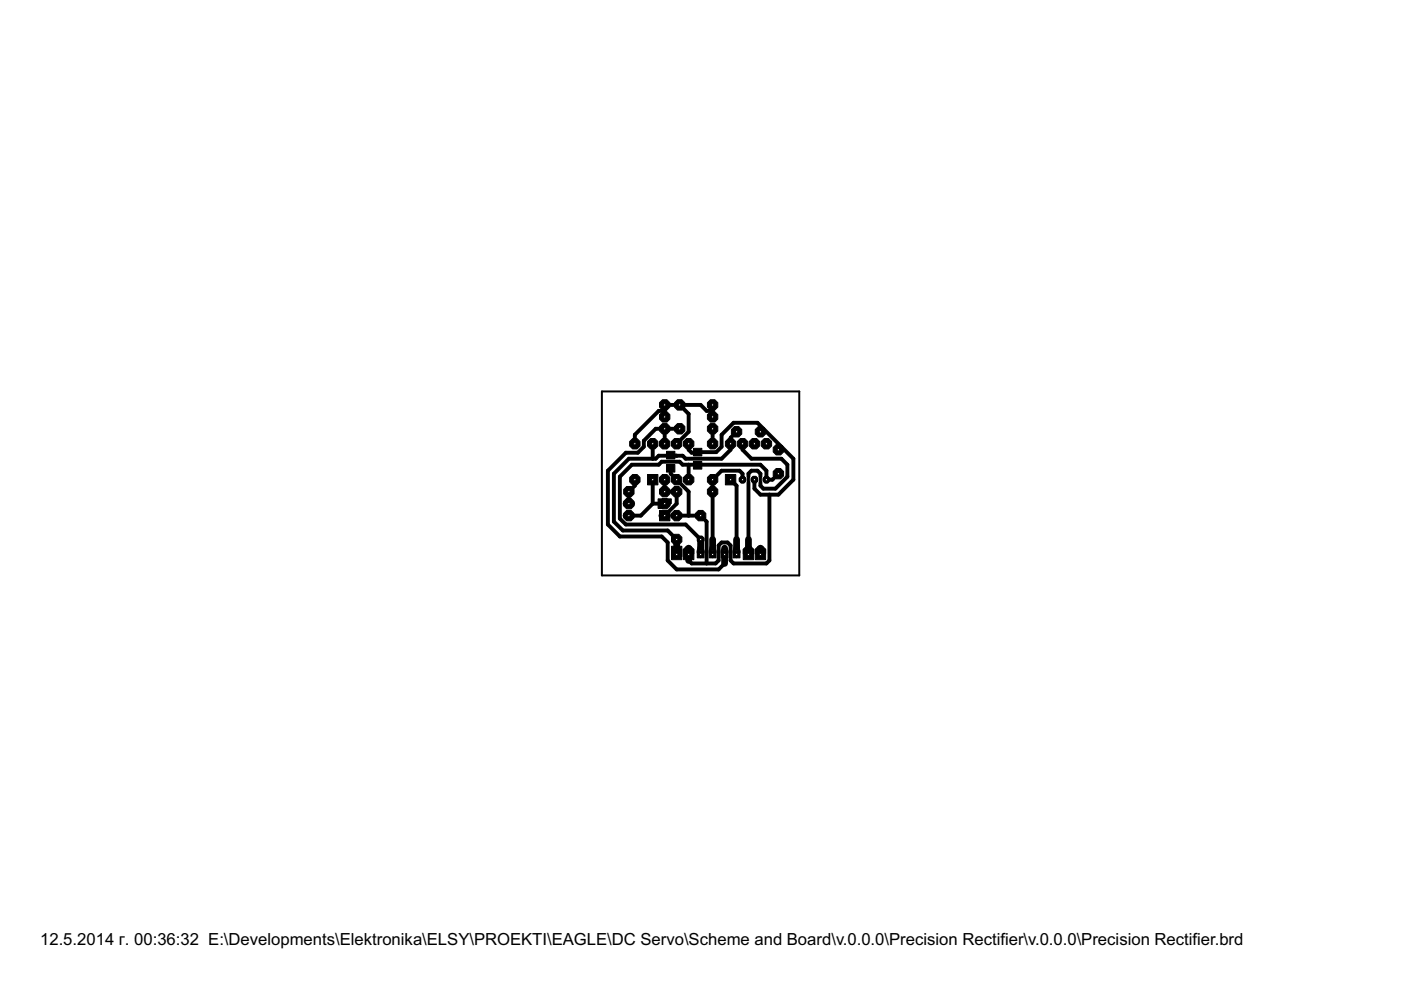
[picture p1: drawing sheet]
<svg xmlns="http://www.w3.org/2000/svg" width="297mm" height="210mm" viewBox="0 0 297 210" stroke-linecap="round" stroke-linejoin="round" font-family="sans-serif">
<defs><g id="words">
<text font-size="4" x="8.5" y="200.4">12.5.2014 г. 00:36:32 E:\Developments\Elektronika\ELSY\PROEKTI\EAGLE\DC Servo\Scheme and Board\v.0.0.0\Precision Rectifier\v.0.0.0\Precision Rectifier.brd</text>
</g></defs>
<path d="M141.3 95.7h1.8v1.6h-1.8zM141.3 98.5h1.8v1.6h-1.8zM147 95.1h1.8v1.6h-1.8zM147 97.9h1.8v1.6h-1.8zM139.5 105.8h1v2h-1zM141.3 105.8h1v1h-1z" fill="#000" stroke="#000" stroke-width=".21"/>
<g fill="#000" stroke="#000" stroke-width=".83">
<path d="M128.9 99.8l3.8-3.8zM132.7 96h2.5zM133.3 97.3h5.1zM134 98.5h5.7zM134.6 92.2v1.9zM134.6 92.2l5.1-5.1zM135.2 96l1.3-1.3zM136.5 93.5v1.2zM139 90.9l-2.5 2.6zM138.4 97.3h.6zM138.4 94.1v3.2zM139 97.3l.7-.7z"/>
<path d="M139 90.9h1.9zM139.7 98.5l.6-.6zM139.7 96.6h3.8zM139.7 87.1h1.2zM140.3 97.9h3.8zM140.9 90.9v3.2zM140.9 90.9h3.2zM140.9 85.9v2.5zM140.9 85.9v1.2zM140.9 85.9h3.2zM143.5 96.6h1.2zM142.2 96.5l1.3 .1z"/>
<path d="M144.1 97.9l.6 .6zM144.1 85.9h4.4zM144.1 85.9l1.9 1.9zM144.7 98.5h1.3zM144.7 96.6l.7 .7zM145.4 97.3h7.6zM146 98.5v3.2zM146 98.5h1.9zM146 94.1v1.3zM146 91.5l-2.5 2.6zM146 87.8v3.7zM146 95.4l.6 .6z"/>
<path d="M146.6 96h1.2zM147.9 98.5h.6zM147.9 98.5v.2zM147.9 95.9l-.1 .1zM147.9 98.7l.6-.2zM148.5 98.5h12.7zM148.5 85.9l1.3 1.2zM149.8 87.1h1.3zM151.1 85.9v1.2zM151.1 85.9v2.5zM151.1 90.9v3.2zM147.9 95.9h3.9z"/>
<path d="M153 97.3l1.9-1.9zM153 94.7l-1.2 1.2zM153 92.2v2.5zM153 99.8h3.8zM154.9 94.1v1.3zM154.9 92.8v1.3zM154.9 92.8l1.3-1.3zM155.5 89.6l-2.5 2.6zM156.8 99.8l.6 .6zM157.4 94.1v1.3zM157.4 95.4l1.9 1.9zM159.3 99.8h1.3z"/>
<path d="M155.5 89.6h5.1zM160.6 99.8l.6 .6zM161.2 98.5l1.3 1.3zM160.6 89.6l1.3 1.3zM162.5 99.8v1.9zM161.9 90.9l3.8 3.8zM165.7 94.7l-.7 .7zM159.3 97.3h6.4zM165.7 97.3l1.2 1.2zM165.7 94.7l2.5 2.6zM128.9 111.2l2.5 2.5zM128.9 99.8v11.4z"/>
<path d="M130.2 100.4l3.1-3.1zM130.2 100.4v10.2zM131.4 101.1l2.6-2.6zM131.4 110l1.3 1.2zM131.4 101.1v8.9zM131.4 113.7h8.9zM132.1 112.5h9.5zM130.2 110.6l1.9 1.9zM132.7 111.2h12.7zM133.3 109.3h2.6zM133.3 104.2l1.3-1.2zM133.3 104.2v2.6z"/>
<path d="M134.6 101.7v1.3zM138.4 106.8l-2.5 2.5zM138.4 101.7v5.1zM138.4 106.8h2.5zM140.3 113.7l1.3 1.3zM140.9 101.7v2.5zM140.9 109.3l2.6-2.5zM141.6 112.5l1.9 1.9zM141.6 115v3.8zM141.6 118.8l1.9 1.9zM142.2 99.3v1.1zM142.2 100.4l1.3 1.3z"/>
<path d="M140.9 104.2h2.6zM143.5 104.2v2.6zM145.4 111.2l3.1 3.2zM143.5 101.7l2.5 2.5zM146 104.2v5.1zM143.5 109.3h2.5zM146 118.8l.6 .7zM146.6 119.5h3.2zM146 109.3h2.5zM149.8 110.6v8.9zM149.8 119.5h1.9zM148.5 109.3l1.3 1.3z"/>
<path d="M151.1 104.2v10.2zM151.1 101.7v2.5zM151.1 101.7l1.9-1.9zM151.7 119.5l.7-.7zM152.4 115.7v3.1zM152.4 115.7l.6-.7zM153 115h1.3zM154.3 115l.6 .7zM154.9 115.7v3.1zM154.9 118.8l.6 .7zM155.5 119.5h7zM156.2 103v11.4z"/>
<path d="M154.9 101.7l1.3 1.3zM157.4 100.4v1.3zM158.7 100.4l.6-.6zM158.7 100.4v.7zM158.7 102.3v12.1zM160 101.7v1.9zM160 103.6l1.2 1.3zM161.2 103l.7 .6zM161.2 102.3v.7zM161.2 100.4v.7zM161.9 103.6h2.5zM162.5 101.7h1.3z"/>
<path d="M162.5 119.5l.6-.7zM163.1 104.9v13.9zM163.1 104.9h1.9zM161.2 104.9h1.9zM163.8 101.7l1.2-1.3zM164.4 103.6l2.5-2.5zM165 104.9l3.2-3.2zM166.9 98.5v2.6zM168.2 97.3v4.4zM143.5 120.7h8.9zM152.4 120.7l1.2-1.2z"/>
</g>
<path d="M143.5 114.4v2.5zM146 117.6v1.2zM146 116.9v.7zM148.5 114.4v2.5zM151.1 114.4v2.5zM153.6 117.6v1.9zM153.6 116.9v.7zM156.2 114.4v2.5zM158.7 114.4v2.5z" fill="#000" stroke="#000" stroke-width="1.4"/>
<path d="M161.9 90.9l-.7 .6z" fill="#000" stroke="#000" stroke-width=".42"/>
<path d="M158.7 101.1v1.2zM161.2 101.1v1.2z" fill="#000" stroke="#000" stroke-width=".61"/>
<circle cx="138.4" cy="101.7" r=".66" fill="#000" stroke="#000" stroke-width=".21"/>
<circle cx="138.4" cy="101.7" r=".4" fill="#fff" stroke="#000" stroke-width=".21"/>
<circle cx="140.9" cy="101.7" r=".66" fill="#000" stroke="#000" stroke-width=".21"/>
<circle cx="140.9" cy="101.7" r=".4" fill="#fff" stroke="#000" stroke-width=".21"/>
<circle cx="140.9" cy="94.1" r=".66" fill="#000" stroke="#000" stroke-width=".21"/>
<circle cx="140.9" cy="94.1" r=".4" fill="#fff" stroke="#000" stroke-width=".21"/>
<circle cx="138.4" cy="94.1" r=".66" fill="#000" stroke="#000" stroke-width=".21"/>
<circle cx="138.4" cy="94.1" r=".4" fill="#fff" stroke="#000" stroke-width=".21"/>
<circle cx="143.5" cy="101.7" r=".66" fill="#000" stroke="#000" stroke-width=".21"/>
<circle cx="143.5" cy="101.7" r=".4" fill="#fff" stroke="#000" stroke-width=".21"/>
<circle cx="146" cy="101.7" r=".66" fill="#000" stroke="#000" stroke-width=".21"/>
<circle cx="146" cy="101.7" r=".4" fill="#fff" stroke="#000" stroke-width=".21"/>
<circle cx="143.5" cy="94.1" r=".66" fill="#000" stroke="#000" stroke-width=".21"/>
<circle cx="143.5" cy="94.1" r=".4" fill="#fff" stroke="#000" stroke-width=".21"/>
<circle cx="146" cy="94.1" r=".66" fill="#000" stroke="#000" stroke-width=".21"/>
<circle cx="146" cy="94.1" r=".4" fill="#fff" stroke="#000" stroke-width=".21"/>
<circle cx="154.9" cy="101.7" r=".66" fill="#000" stroke="#000" stroke-width=".21"/>
<circle cx="154.9" cy="101.7" r=".4" fill="#fff" stroke="#000" stroke-width=".21"/>
<circle cx="157.4" cy="101.7" r=".66" fill="#000" stroke="#000" stroke-width=".21"/>
<circle cx="157.4" cy="101.7" r=".4" fill="#fff" stroke="#000" stroke-width=".21"/>
<circle cx="157.4" cy="94.1" r=".66" fill="#000" stroke="#000" stroke-width=".21"/>
<circle cx="157.4" cy="94.1" r=".4" fill="#fff" stroke="#000" stroke-width=".21"/>
<circle cx="154.9" cy="94.1" r=".66" fill="#000" stroke="#000" stroke-width=".21"/>
<circle cx="154.9" cy="94.1" r=".4" fill="#fff" stroke="#000" stroke-width=".21"/>
<circle cx="160" cy="101.7" r=".66" fill="#000" stroke="#000" stroke-width=".21"/>
<circle cx="160" cy="101.7" r=".4" fill="#fff" stroke="#000" stroke-width=".21"/>
<circle cx="162.5" cy="101.7" r=".66" fill="#000" stroke="#000" stroke-width=".21"/>
<circle cx="162.5" cy="101.7" r=".4" fill="#fff" stroke="#000" stroke-width=".21"/>
<circle cx="160" cy="94.1" r=".66" fill="#000" stroke="#000" stroke-width=".21"/>
<circle cx="160" cy="94.1" r=".4" fill="#fff" stroke="#000" stroke-width=".21"/>
<circle cx="162.5" cy="94.1" r=".66" fill="#000" stroke="#000" stroke-width=".21"/>
<circle cx="162.5" cy="94.1" r=".4" fill="#fff" stroke="#000" stroke-width=".21"/>
<path d="M143.5 116.2v1.4z" fill="#000" stroke="#000" stroke-width="1.4"/>
<circle cx="143.5" cy="116.9" r=".47" fill="#fff" stroke="#000" stroke-width=".21"/>
<path d="M146 116.2v1.4z" fill="#000" stroke="#000" stroke-width="1.4"/>
<circle cx="146" cy="116.9" r=".47" fill="#fff" stroke="#000" stroke-width=".21"/>
<path d="M148.5 116.2v1.4z" fill="#000" stroke="#000" stroke-width="1.4"/>
<circle cx="148.5" cy="116.9" r=".47" fill="#fff" stroke="#000" stroke-width=".21"/>
<path d="M151.1 116.2v1.4z" fill="#000" stroke="#000" stroke-width="1.4"/>
<circle cx="151.1" cy="116.9" r=".47" fill="#fff" stroke="#000" stroke-width=".21"/>
<path d="M153.6 116.2v1.4z" fill="#000" stroke="#000" stroke-width="1.4"/>
<circle cx="153.6" cy="116.9" r=".47" fill="#fff" stroke="#000" stroke-width=".21"/>
<path d="M158.7 116.2v1.4z" fill="#000" stroke="#000" stroke-width="1.4"/>
<circle cx="158.7" cy="116.9" r=".47" fill="#fff" stroke="#000" stroke-width=".21"/>
<path d="M156.2 116.2v1.4z" fill="#000" stroke="#000" stroke-width="1.4"/>
<circle cx="156.2" cy="116.9" r=".47" fill="#fff" stroke="#000" stroke-width=".21"/>
<path d="M161.2 116.2v1.4z" fill="#000" stroke="#000" stroke-width="1.4"/>
<circle cx="161.2" cy="116.9" r=".47" fill="#fff" stroke="#000" stroke-width=".21"/>
<path d="M140.3 106.8h1.3z" fill="#000" stroke="#000" stroke-width="1.3"/>
<circle cx="140.9" cy="106.8" r=".4" fill="#fff" stroke="#000" stroke-width=".21"/>
<path d="M132.7 106.8h1.3z" fill="#000" stroke="#000" stroke-width="1.3"/>
<circle cx="133.3" cy="106.8" r=".4" fill="#fff" stroke="#000" stroke-width=".21"/>
<path d="M140.3 109.3h1.3z" fill="#000" stroke="#000" stroke-width="1.3"/>
<circle cx="140.9" cy="109.3" r=".4" fill="#fff" stroke="#000" stroke-width=".21"/>
<path d="M132.7 109.3h1.3z" fill="#000" stroke="#000" stroke-width="1.3"/>
<circle cx="133.3" cy="109.3" r=".4" fill="#fff" stroke="#000" stroke-width=".21"/>
<circle cx="140.9" cy="104.2" r=".71" fill="#000" stroke="#000" stroke-width=".21"/>
<circle cx="140.9" cy="104.2" r=".4" fill="#fff" stroke="#000" stroke-width=".21"/>
<circle cx="133.3" cy="104.2" r=".71" fill="#000" stroke="#000" stroke-width=".21"/>
<circle cx="133.3" cy="104.2" r=".4" fill="#fff" stroke="#000" stroke-width=".21"/>
<circle cx="134.6" cy="101.7" r=".71" fill="#000" stroke="#000" stroke-width=".21"/>
<circle cx="134.6" cy="101.7" r=".4" fill="#fff" stroke="#000" stroke-width=".21"/>
<circle cx="134.6" cy="94.1" r=".71" fill="#000" stroke="#000" stroke-width=".21"/>
<circle cx="134.6" cy="94.1" r=".4" fill="#fff" stroke="#000" stroke-width=".21"/>
<circle cx="151.1" cy="101.7" r=".71" fill="#000" stroke="#000" stroke-width=".21"/>
<circle cx="151.1" cy="101.7" r=".4" fill="#fff" stroke="#000" stroke-width=".21"/>
<circle cx="151.1" cy="94.1" r=".71" fill="#000" stroke="#000" stroke-width=".21"/>
<circle cx="151.1" cy="94.1" r=".4" fill="#fff" stroke="#000" stroke-width=".21"/>
<circle cx="156.2" cy="91.5" r=".71" fill="#000" stroke="#000" stroke-width=".21"/>
<circle cx="156.2" cy="91.5" r=".4" fill="#fff" stroke="#000" stroke-width=".21"/>
<circle cx="161.2" cy="91.5" r=".71" fill="#000" stroke="#000" stroke-width=".21"/>
<circle cx="161.2" cy="91.5" r=".4" fill="#fff" stroke="#000" stroke-width=".21"/>
<circle cx="151.1" cy="104.2" r=".71" fill="#000" stroke="#000" stroke-width=".21"/>
<circle cx="151.1" cy="104.2" r=".4" fill="#fff" stroke="#000" stroke-width=".21"/>
<circle cx="143.5" cy="104.2" r=".71" fill="#000" stroke="#000" stroke-width=".21"/>
<circle cx="143.5" cy="104.2" r=".4" fill="#fff" stroke="#000" stroke-width=".21"/>
<circle cx="140.9" cy="90.9" r=".55" fill="#000" stroke="#000" stroke-width=".21"/>
<circle cx="140.9" cy="90.9" r=".3" fill="#fff" stroke="#000" stroke-width=".21"/>
<circle cx="140.9" cy="88.4" r=".55" fill="#000" stroke="#000" stroke-width=".21"/>
<circle cx="140.9" cy="88.4" r=".3" fill="#fff" stroke="#000" stroke-width=".21"/>
<circle cx="140.9" cy="85.9" r=".55" fill="#000" stroke="#000" stroke-width=".21"/>
<circle cx="140.9" cy="85.9" r=".3" fill="#fff" stroke="#000" stroke-width=".21"/>
<circle cx="148.5" cy="114.4" r=".71" fill="#000" stroke="#000" stroke-width=".21"/>
<circle cx="148.5" cy="114.4" r=".4" fill="#fff" stroke="#000" stroke-width=".21"/>
<circle cx="148.5" cy="109.3" r=".71" fill="#000" stroke="#000" stroke-width=".21"/>
<circle cx="148.5" cy="109.3" r=".4" fill="#fff" stroke="#000" stroke-width=".21"/>
<circle cx="143.5" cy="109.3" r=".71" fill="#000" stroke="#000" stroke-width=".21"/>
<circle cx="143.5" cy="109.3" r=".4" fill="#fff" stroke="#000" stroke-width=".21"/>
<circle cx="143.5" cy="114.4" r=".71" fill="#000" stroke="#000" stroke-width=".21"/>
<circle cx="143.5" cy="114.4" r=".4" fill="#fff" stroke="#000" stroke-width=".21"/>
<circle cx="144.1" cy="85.9" r=".71" fill="#000" stroke="#000" stroke-width=".21"/>
<circle cx="144.1" cy="85.9" r=".4" fill="#fff" stroke="#000" stroke-width=".21"/>
<circle cx="144.1" cy="90.9" r=".71" fill="#000" stroke="#000" stroke-width=".21"/>
<circle cx="144.1" cy="90.9" r=".4" fill="#fff" stroke="#000" stroke-width=".21"/>
<circle cx="165" cy="95.4" r=".71" fill="#000" stroke="#000" stroke-width=".21"/>
<circle cx="165" cy="95.4" r=".4" fill="#fff" stroke="#000" stroke-width=".21"/>
<circle cx="165" cy="100.4" r=".71" fill="#000" stroke="#000" stroke-width=".21"/>
<circle cx="165" cy="100.4" r=".4" fill="#fff" stroke="#000" stroke-width=".21"/>
<circle cx="151.1" cy="90.9" r=".55" fill="#000" stroke="#000" stroke-width=".21"/>
<circle cx="151.1" cy="90.9" r=".3" fill="#fff" stroke="#000" stroke-width=".21"/>
<circle cx="151.1" cy="88.4" r=".55" fill="#000" stroke="#000" stroke-width=".21"/>
<circle cx="151.1" cy="88.4" r=".3" fill="#fff" stroke="#000" stroke-width=".21"/>
<circle cx="151.1" cy="85.9" r=".55" fill="#000" stroke="#000" stroke-width=".21"/>
<circle cx="151.1" cy="85.9" r=".3" fill="#fff" stroke="#000" stroke-width=".21"/>
<circle cx="146" cy="101.7" r="1.2" fill="#000" stroke="#000" stroke-width=".21"/>
<circle cx="146" cy="101.7" r=".25" fill="#fff" stroke="#000" stroke-width=".21"/>
<circle cx="162.5" cy="101.7" r=".78" fill="#000" stroke="#000" stroke-width=".21"/>
<circle cx="162.5" cy="101.7" r=".25" fill="#fff" stroke="#000" stroke-width=".21"/>
<circle cx="165" cy="100.4" r="1.2" fill="#000" stroke="#000" stroke-width=".21"/>
<circle cx="165" cy="100.4" r=".25" fill="#fff" stroke="#000" stroke-width=".21"/>
<circle cx="148.5" cy="114.4" r=".78" fill="#000" stroke="#000" stroke-width=".21"/>
<circle cx="148.5" cy="114.4" r=".25" fill="#fff" stroke="#000" stroke-width=".21"/>
<circle cx="148.5" cy="116.9" r=".78" fill="#000" stroke="#000" stroke-width=".21"/>
<circle cx="148.5" cy="116.9" r=".25" fill="#fff" stroke="#000" stroke-width=".21"/>
<circle cx="138.4" cy="94.1" r="1.2" fill="#000" stroke="#000" stroke-width=".21"/>
<circle cx="138.4" cy="94.1" r=".25" fill="#fff" stroke="#000" stroke-width=".21"/>
<circle cx="156.2" cy="91.5" r="1.2" fill="#000" stroke="#000" stroke-width=".21"/>
<circle cx="156.2" cy="91.5" r=".25" fill="#fff" stroke="#000" stroke-width=".21"/>
<circle cx="154.9" cy="94.1" r="1.2" fill="#000" stroke="#000" stroke-width=".21"/>
<circle cx="154.9" cy="94.1" r=".25" fill="#fff" stroke="#000" stroke-width=".21"/>
<circle cx="143.5" cy="114.4" r="1.2" fill="#000" stroke="#000" stroke-width=".21"/>
<circle cx="143.5" cy="114.4" r=".25" fill="#fff" stroke="#000" stroke-width=".21"/>
<path d="M142.4 115.8h2.2v2.2h-2.2z" fill="#000" stroke="#000" stroke-width=".21"/>
<circle cx="143.5" cy="116.9" r=".25" fill="#fff" stroke="#000" stroke-width=".21"/>
<circle cx="143.5" cy="101.7" r="1.2" fill="#000" stroke="#000" stroke-width=".21"/>
<circle cx="143.5" cy="101.7" r=".25" fill="#fff" stroke="#000" stroke-width=".21"/>
<circle cx="161.2" cy="91.5" r="1.2" fill="#000" stroke="#000" stroke-width=".21"/>
<circle cx="161.2" cy="91.5" r=".25" fill="#fff" stroke="#000" stroke-width=".21"/>
<circle cx="160" cy="101.7" r=".78" fill="#000" stroke="#000" stroke-width=".21"/>
<circle cx="160" cy="101.7" r=".25" fill="#fff" stroke="#000" stroke-width=".21"/>
<circle cx="165" cy="95.4" r="1.2" fill="#000" stroke="#000" stroke-width=".21"/>
<circle cx="165" cy="95.4" r=".25" fill="#fff" stroke="#000" stroke-width=".21"/>
<circle cx="148.5" cy="109.3" r="1.2" fill="#000" stroke="#000" stroke-width=".21"/>
<circle cx="148.5" cy="109.3" r=".25" fill="#fff" stroke="#000" stroke-width=".21"/>
<circle cx="143.5" cy="109.3" r="1.2" fill="#000" stroke="#000" stroke-width=".21"/>
<circle cx="143.5" cy="109.3" r=".25" fill="#fff" stroke="#000" stroke-width=".21"/>
<circle cx="146" cy="94.1" r="1.2" fill="#000" stroke="#000" stroke-width=".21"/>
<circle cx="146" cy="94.1" r=".25" fill="#fff" stroke="#000" stroke-width=".21"/>
<circle cx="146" cy="116.9" r="1.2" fill="#000" stroke="#000" stroke-width=".21"/>
<circle cx="146" cy="116.9" r=".25" fill="#fff" stroke="#000" stroke-width=".21"/>
<path d="M144.9 116.5h2.2v2.2h-2.2z" fill="#000" stroke="#000" stroke-width=".21"/>
<circle cx="146" cy="117.6" r=".25" fill="#fff" stroke="#000" stroke-width=".21"/>
<path d="M137.3 100.6h2.2v2.2h-2.2z" fill="#000" stroke="#000" stroke-width=".21"/>
<circle cx="138.4" cy="101.7" r=".25" fill="#fff" stroke="#000" stroke-width=".21"/>
<circle cx="140.9" cy="106.8" r="1.2" fill="#000" stroke="#000" stroke-width=".21"/>
<circle cx="140.9" cy="106.8" r=".25" fill="#fff" stroke="#000" stroke-width=".21"/>
<circle cx="133.3" cy="109.3" r="1.2" fill="#000" stroke="#000" stroke-width=".21"/>
<circle cx="133.3" cy="109.3" r=".25" fill="#fff" stroke="#000" stroke-width=".21"/>
<circle cx="140.9" cy="101.7" r="1.2" fill="#000" stroke="#000" stroke-width=".21"/>
<circle cx="140.9" cy="101.7" r=".25" fill="#fff" stroke="#000" stroke-width=".21"/>
<path d="M139.8 108.2h2.2v2.2h-2.2z" fill="#000" stroke="#000" stroke-width=".21"/>
<circle cx="140.9" cy="109.3" r=".25" fill="#fff" stroke="#000" stroke-width=".21"/>
<circle cx="140.9" cy="104.2" r="1.2" fill="#000" stroke="#000" stroke-width=".21"/>
<circle cx="140.9" cy="104.2" r=".25" fill="#fff" stroke="#000" stroke-width=".21"/>
<circle cx="143.5" cy="104.2" r="1.2" fill="#000" stroke="#000" stroke-width=".21"/>
<circle cx="143.5" cy="104.2" r=".25" fill="#fff" stroke="#000" stroke-width=".21"/>
<circle cx="133.3" cy="106.8" r="1.2" fill="#000" stroke="#000" stroke-width=".21"/>
<circle cx="133.3" cy="106.8" r=".25" fill="#fff" stroke="#000" stroke-width=".21"/>
<circle cx="133.3" cy="104.2" r="1.2" fill="#000" stroke="#000" stroke-width=".21"/>
<circle cx="133.3" cy="104.2" r=".25" fill="#fff" stroke="#000" stroke-width=".21"/>
<circle cx="134.6" cy="101.7" r="1.2" fill="#000" stroke="#000" stroke-width=".21"/>
<circle cx="134.6" cy="101.7" r=".25" fill="#fff" stroke="#000" stroke-width=".21"/>
<circle cx="151.1" cy="104.2" r="1.2" fill="#000" stroke="#000" stroke-width=".21"/>
<circle cx="151.1" cy="104.2" r=".25" fill="#fff" stroke="#000" stroke-width=".21"/>
<circle cx="157.4" cy="101.7" r=".78" fill="#000" stroke="#000" stroke-width=".21"/>
<circle cx="157.4" cy="101.7" r=".25" fill="#fff" stroke="#000" stroke-width=".21"/>
<circle cx="151.1" cy="116.9" r=".78" fill="#000" stroke="#000" stroke-width=".21"/>
<circle cx="151.1" cy="116.9" r=".25" fill="#fff" stroke="#000" stroke-width=".21"/>
<circle cx="151.1" cy="101.7" r="1.2" fill="#000" stroke="#000" stroke-width=".21"/>
<circle cx="151.1" cy="101.7" r=".25" fill="#fff" stroke="#000" stroke-width=".21"/>
<circle cx="140.9" cy="94.1" r="1.2" fill="#000" stroke="#000" stroke-width=".21"/>
<circle cx="140.9" cy="94.1" r=".25" fill="#fff" stroke="#000" stroke-width=".21"/>
<circle cx="144.1" cy="90.9" r="1.2" fill="#000" stroke="#000" stroke-width=".21"/>
<circle cx="144.1" cy="90.9" r=".25" fill="#fff" stroke="#000" stroke-width=".21"/>
<circle cx="140.9" cy="90.9" r="1.2" fill="#000" stroke="#000" stroke-width=".21"/>
<circle cx="140.9" cy="90.9" r=".25" fill="#fff" stroke="#000" stroke-width=".21"/>
<circle cx="153.6" cy="116.9" r=".78" fill="#000" stroke="#000" stroke-width=".21"/>
<circle cx="153.6" cy="116.9" r=".25" fill="#fff" stroke="#000" stroke-width=".21"/>
<path d="M152.9 116.8h1.4v1.5h-1.4z" fill="#000" stroke="#000" stroke-width=".21"/>
<circle cx="153.6" cy="117.6" r=".25" fill="#fff" stroke="#000" stroke-width=".21"/>
<circle cx="157.4" cy="94.1" r="1.2" fill="#000" stroke="#000" stroke-width=".21"/>
<circle cx="157.4" cy="94.1" r=".25" fill="#fff" stroke="#000" stroke-width=".21"/>
<circle cx="158.7" cy="116.9" r="1.2" fill="#000" stroke="#000" stroke-width=".21"/>
<circle cx="158.7" cy="116.9" r=".25" fill="#fff" stroke="#000" stroke-width=".21"/>
<path d="M153.8 100.6h2.2v2.2h-2.2z" fill="#000" stroke="#000" stroke-width=".21"/>
<circle cx="154.9" cy="101.7" r=".25" fill="#fff" stroke="#000" stroke-width=".21"/>
<circle cx="156.2" cy="116.9" r=".78" fill="#000" stroke="#000" stroke-width=".21"/>
<circle cx="156.2" cy="116.9" r=".25" fill="#fff" stroke="#000" stroke-width=".21"/>
<circle cx="140.9" cy="88.4" r="1.2" fill="#000" stroke="#000" stroke-width=".21"/>
<circle cx="140.9" cy="88.4" r=".25" fill="#fff" stroke="#000" stroke-width=".21"/>
<circle cx="140.9" cy="85.9" r="1.2" fill="#000" stroke="#000" stroke-width=".21"/>
<circle cx="140.9" cy="85.9" r=".25" fill="#fff" stroke="#000" stroke-width=".21"/>
<circle cx="144.1" cy="85.9" r="1.2" fill="#000" stroke="#000" stroke-width=".21"/>
<circle cx="144.1" cy="85.9" r=".25" fill="#fff" stroke="#000" stroke-width=".21"/>
<circle cx="143.5" cy="94.1" r="1.2" fill="#000" stroke="#000" stroke-width=".21"/>
<circle cx="143.5" cy="94.1" r=".25" fill="#fff" stroke="#000" stroke-width=".21"/>
<circle cx="134.6" cy="94.1" r="1.2" fill="#000" stroke="#000" stroke-width=".21"/>
<circle cx="134.6" cy="94.1" r=".25" fill="#fff" stroke="#000" stroke-width=".21"/>
<circle cx="151.1" cy="88.4" r="1.2" fill="#000" stroke="#000" stroke-width=".21"/>
<circle cx="151.1" cy="88.4" r=".25" fill="#fff" stroke="#000" stroke-width=".21"/>
<circle cx="151.1" cy="85.9" r="1.2" fill="#000" stroke="#000" stroke-width=".21"/>
<circle cx="151.1" cy="85.9" r=".25" fill="#fff" stroke="#000" stroke-width=".21"/>
<circle cx="161.2" cy="116.9" r="1.2" fill="#000" stroke="#000" stroke-width=".21"/>
<circle cx="161.2" cy="116.9" r=".25" fill="#fff" stroke="#000" stroke-width=".21"/>
<circle cx="151.1" cy="90.9" r="1.2" fill="#000" stroke="#000" stroke-width=".21"/>
<circle cx="151.1" cy="90.9" r=".25" fill="#fff" stroke="#000" stroke-width=".21"/>
<circle cx="151.1" cy="94.1" r="1.2" fill="#000" stroke="#000" stroke-width=".21"/>
<circle cx="151.1" cy="94.1" r=".25" fill="#fff" stroke="#000" stroke-width=".21"/>
<circle cx="160" cy="94.1" r="1.2" fill="#000" stroke="#000" stroke-width=".21"/>
<circle cx="160" cy="94.1" r=".25" fill="#fff" stroke="#000" stroke-width=".21"/>
<circle cx="162.5" cy="94.1" r="1.2" fill="#000" stroke="#000" stroke-width=".21"/>
<circle cx="162.5" cy="94.1" r=".25" fill="#fff" stroke="#000" stroke-width=".21"/>
<path d="M142.4 116.5h2.2v2.2h-2.2z" fill="#000" stroke="#000" stroke-width=".21"/>
<circle cx="143.5" cy="117.6" r=".25" fill="#fff" stroke="#000" stroke-width=".21"/>
<path d="M157.6 116.5h2.2v2.2h-2.2z" fill="#000" stroke="#000" stroke-width=".21"/>
<circle cx="158.7" cy="117.6" r=".25" fill="#fff" stroke="#000" stroke-width=".21"/>
<path d="M160.1 116.5h2.2v2.2h-2.2z" fill="#000" stroke="#000" stroke-width=".21"/>
<circle cx="161.2" cy="117.6" r=".25" fill="#fff" stroke="#000" stroke-width=".21"/>
<path d="M147.8 116.8h1.5v1.5h-1.5z" fill="#000" stroke="#000" stroke-width=".21"/>
<circle cx="148.5" cy="117.6" r=".25" fill="#fff" stroke="#000" stroke-width=".21"/>
<path d="M150.4 116.8h1.4v1.5h-1.4z" fill="#000" stroke="#000" stroke-width=".21"/>
<circle cx="151.1" cy="117.6" r=".25" fill="#fff" stroke="#000" stroke-width=".21"/>
<path d="M155.4 116.8h1.5v1.5h-1.5z" fill="#000" stroke="#000" stroke-width=".21"/>
<circle cx="156.2" cy="117.6" r=".25" fill="#fff" stroke="#000" stroke-width=".21"/>
<path d="M127.6 83v39zM127.6 83h41.9zM127.6 122h41.9zM169.5 83v39z" fill="#000" stroke="#000" stroke-width=".42"/>
<use href="#words"/>
</svg>
